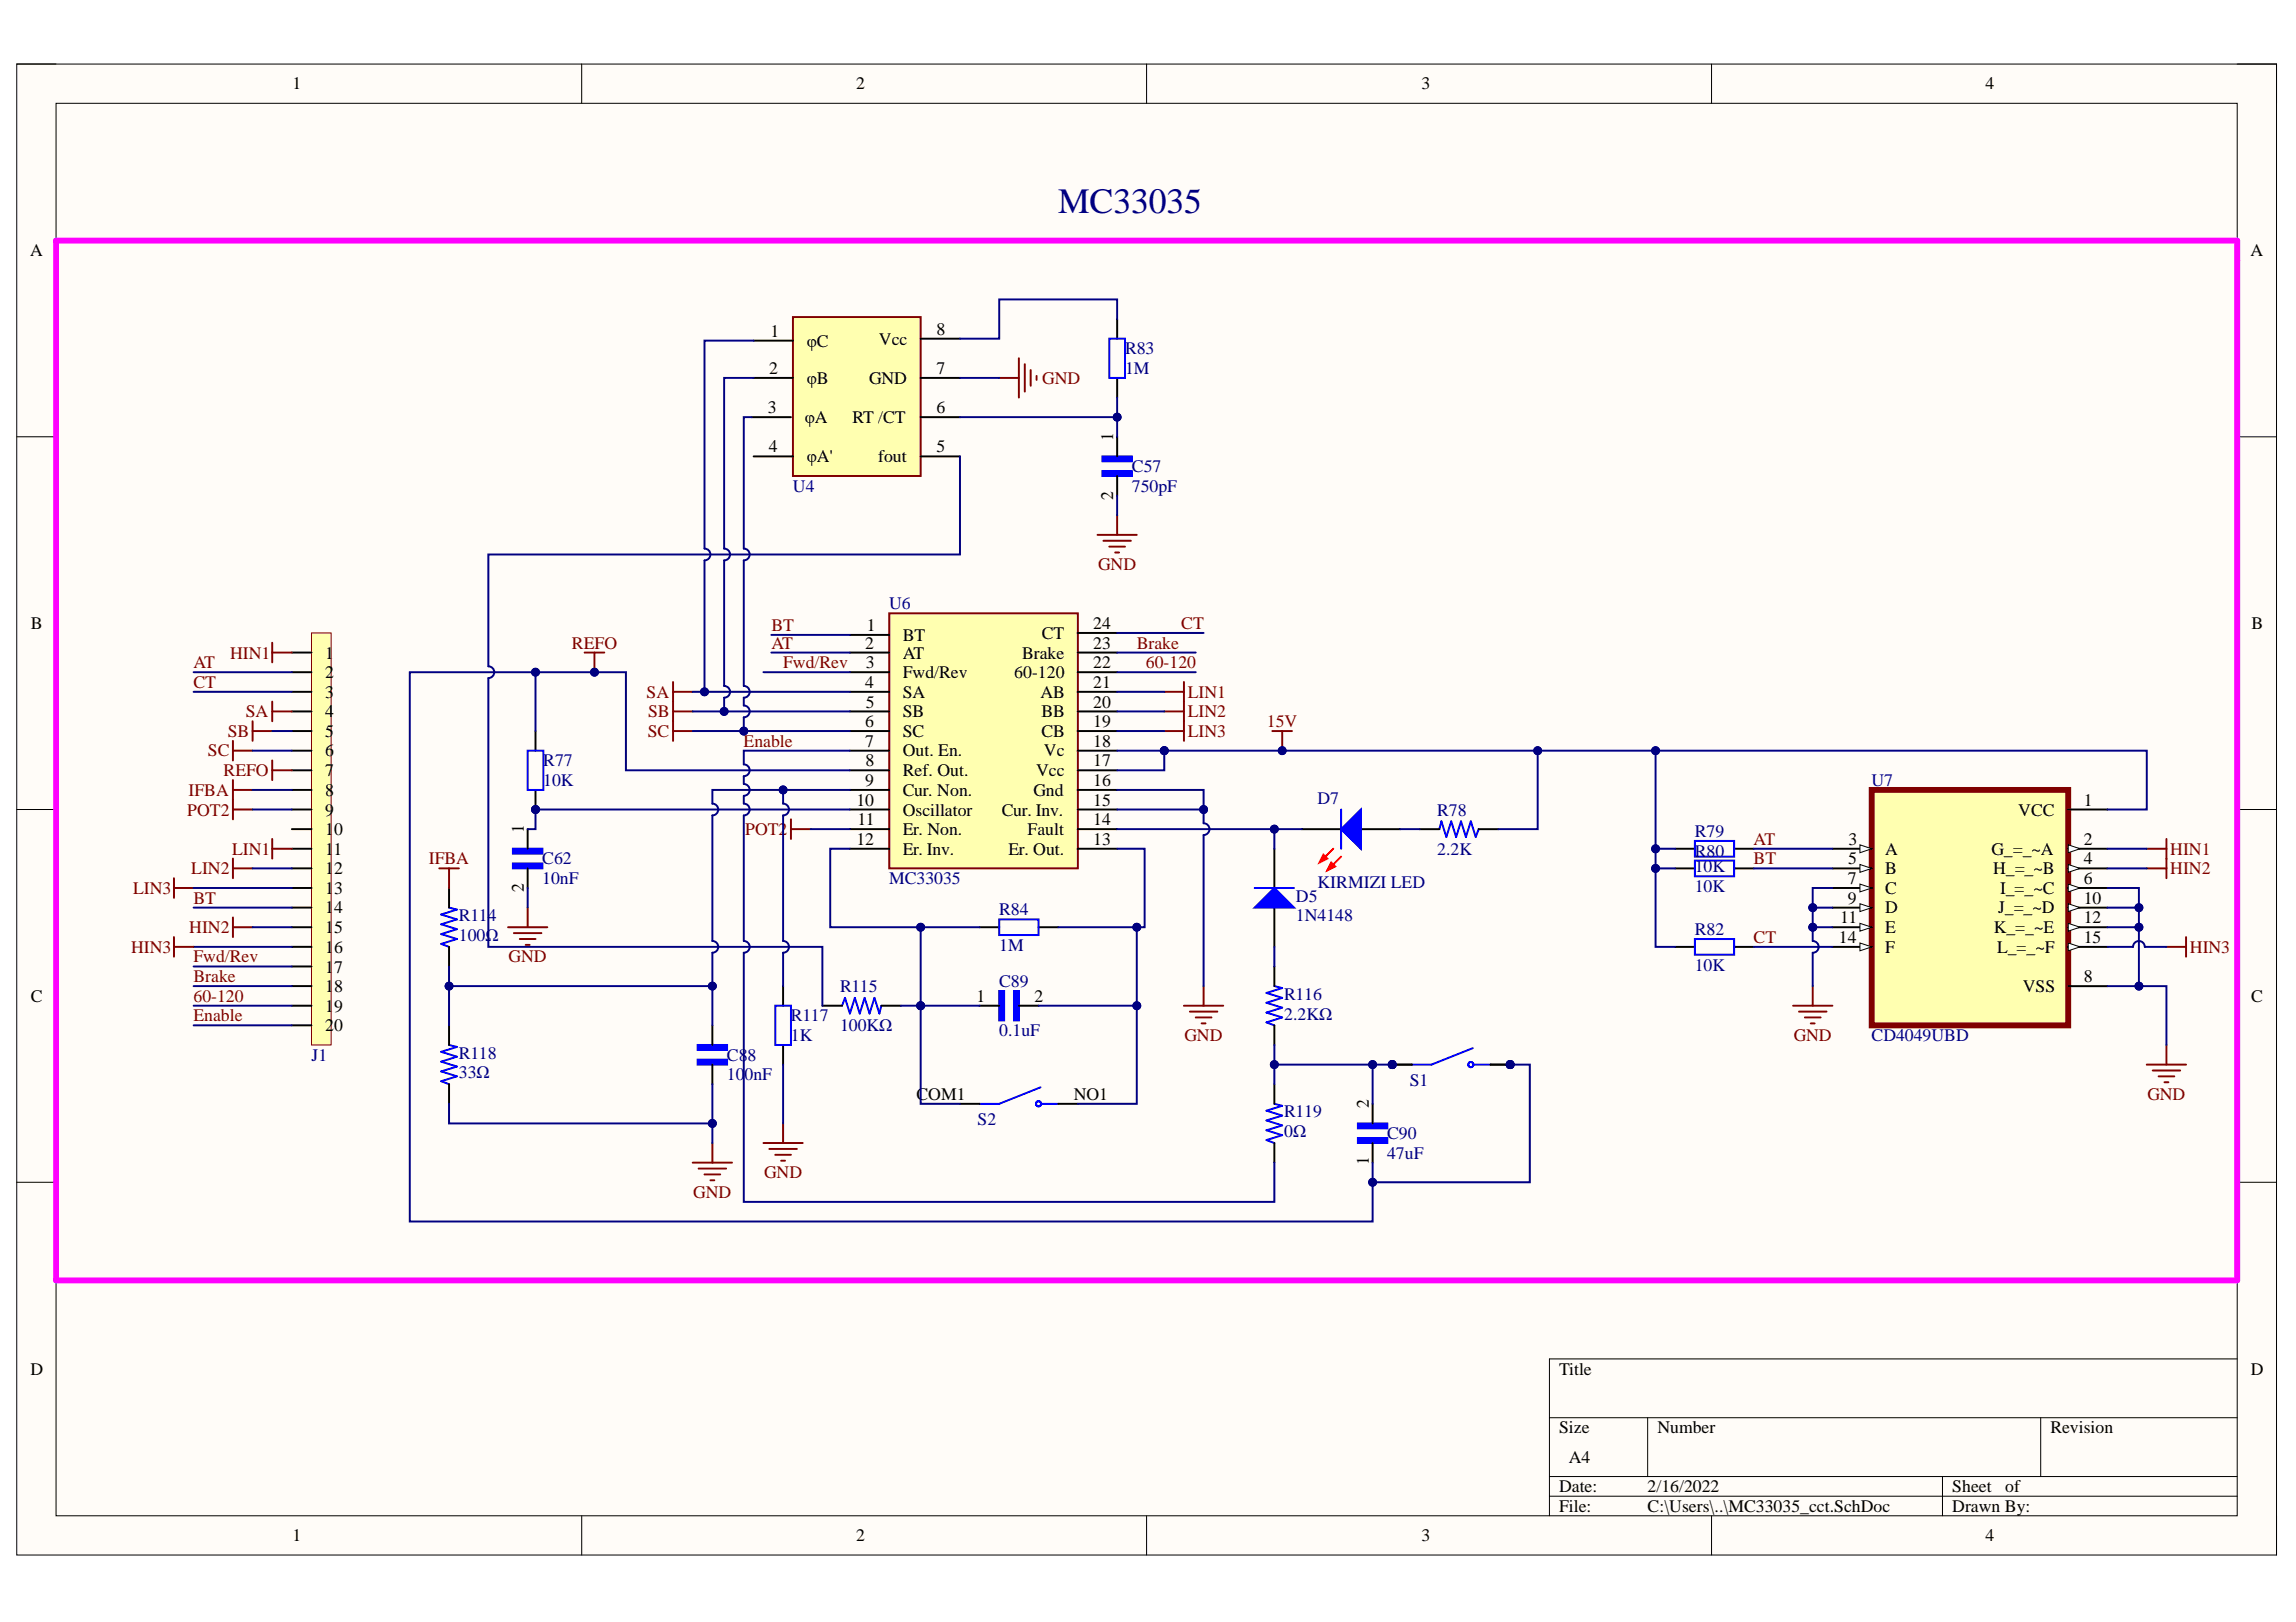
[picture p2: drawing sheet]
<svg xmlns="http://www.w3.org/2000/svg" width="297mm" height="210mm" viewBox="0 0 297 210" stroke-linecap="round" stroke-linejoin="round" font-family="sans-serif">
<defs><g id="words">
<text font-size="4.6" fill="#000080" x="136.9" y="27.6">MC33035</text>
<g font-size="2.3">
<text x="37.8" y="11.6">1</text>
<text x="110.7" y="11.6">2</text>
<text x="183.9" y="11.6">3</text>
<text x="256.9" y="11.6">4</text>
<text x="3.9" y="33.2">A</text>
<text x="291.1" y="33.2">A</text>
<text x="99.7" y="43.6">1</text>
<text x="104.4" y="44.9">φC</text>
<text x="113.7" y="44.6">Vcc</text>
<text x="121.1" y="43.3">8</text>
<text x="99.3" y="53.5">3</text>
<text x="99.5" y="48.4">2</text>
<text x="104.4" y="49.7">φB</text>
<text x="112.4" y="49.7">GND</text>
<text x="121.1" y="53.5">6</text>
<text x="121.1" y="48.4">7</text>
<text x="99.5" y="58.5">4</text>
<text x="104.1" y="54.7">φA</text>
<text x="104.4" y="59.8">φA'</text>
<text x="110.3" y="54.7">RT /CT</text>
<text x="113.6" y="59.8">fout</text>
<text x="121.1" y="58.5">5</text>
<text x="144" y="57" transform="rotate(-90 144 57)">1</text>
<text x="144" y="64.7" transform="rotate(-90 144 64.7)">2</text>
<text x="4" y="81.4">B</text>
<text x="111.9" y="84">2</text>
<text x="112.1" y="81.6">1</text>
<text x="116.8" y="82.9">BT</text>
<text x="134.8" y="82.7">CT</text>
<text x="141.4" y="84">23</text>
<text x="141.4" y="81.4">24</text>
<text x="291.3" y="81.4">B</text>
<text x="42.1" y="85.2">1</text>
<text x="42.1" y="87.8">2</text>
<text x="111.9" y="89">4</text>
<text x="112" y="86.5">3</text>
<text x="116.8" y="85.2">AT</text>
<text x="116.8" y="87.8">Fwd/Rev</text>
<text x="131.2" y="87.8">60-120</text>
<text x="132.2" y="85.2">Brake</text>
<text x="141.4" y="89">21</text>
<text x="141.4" y="86.5">22</text>
<text x="42.1" y="90.3">3</text>
<text x="42.1" y="92.8">4</text>
<text x="42.1" y="95.4">5</text>
<text x="111.9" y="94.1">6</text>
<text x="112" y="91.6">5</text>
<text x="116.8" y="90.3">SA</text>
<text x="116.8" y="92.8">SB</text>
<text x="116.8" y="95.4">SC</text>
<text x="134.6" y="90.3">AB</text>
<text x="134.7" y="95.4">CB</text>
<text x="134.7" y="92.8">BB</text>
<text x="141.4" y="94.1">19</text>
<text x="141.4" y="91.6">20</text>
<text x="42.1" y="97.9">6</text>
<text x="42.1" y="100.4">7</text>
<text x="111.9" y="96.6">7</text>
<text x="111.9" y="101.7">9</text>
<text x="112" y="99.2">8</text>
<text x="116.8" y="97.9">Out. En.</text>
<text x="116.8" y="100.4">Ref. Out.</text>
<text x="134" y="100.4">Vcc</text>
<text x="135.1" y="97.9">Vc</text>
<text x="141.4" y="101.7">16</text>
<text x="141.4" y="99.2">17</text>
<text x="141.4" y="96.6">18</text>
<text x="42.1" y="103">8</text>
<text x="42.1" y="105.5">9</text>
<text x="67.8" y="107.8" transform="rotate(-90 67.8 107.8)">1</text>
<text x="110.8" y="104.3">10</text>
<text x="111" y="106.8">11</text>
<text x="116.8" y="103">Cur. Non.</text>
<text x="116.8" y="105.5">Oscillator</text>
<text x="129.6" y="105.5">Cur. Inv.</text>
<text x="133.7" y="103">Gnd</text>
<text x="141.4" y="106.8">14</text>
<text x="141.4" y="104.3">15</text>
<text x="261.1" y="105.5">VCC</text>
<text x="269.6" y="104.3">1</text>
<text x="42.1" y="108.1">10</text>
<text x="42.1" y="110.6">1</text>
<text x="42.1" y="113.1">12</text>
<text x="43.1" y="110.6">1</text>
<text x="110.8" y="109.3">12</text>
<text x="116.8" y="108.1">Er. Non.</text>
<text x="116.8" y="110.6">Er. Inv.</text>
<text x="130.5" y="110.6">Er. Out.</text>
<text x="132.9" y="108.1">Fault</text>
<text x="141.4" y="109.3">13</text>
<text x="239.1" y="111.9">5</text>
<text x="239.1" y="109.3">3</text>
<text x="243.9" y="110.6">A</text>
<text x="243.9" y="113.1">B</text>
<text x="257.6" y="110.6">G_=_~A</text>
<text x="257.9" y="113.1">H_=_~B</text>
<text x="269.6" y="109.3">2</text>
<text x="269.6" y="111.9">4</text>
<text x="42.1" y="115.7">13</text>
<text x="42.1" y="118.2">14</text>
<text x="67.8" y="115.5" transform="rotate(-90 67.8 115.5)">2</text>
<text x="238.1" y="119.5">11</text>
<text x="239" y="114.4">7</text>
<text x="239" y="116.9">9</text>
<text x="243.9" y="115.7">C</text>
<text x="243.9" y="118.2">D</text>
<text x="258.5" y="118.2">J_=_~D</text>
<text x="258.7" y="115.7">I_=_~C</text>
<text x="269.6" y="114.4">6</text>
<text x="269.6" y="116.9">10</text>
<text x="269.6" y="119.5">12</text>
<text x="42.1" y="120.7">15</text>
<text x="42.1" y="123.3">16</text>
<text x="42.1" y="125.9">17</text>
<text x="237.9" y="122">14</text>
<text x="243.9" y="120.7">E</text>
<text x="243.9" y="123.3">F</text>
<text x="257.9" y="120.7">K_=_~E</text>
<text x="258.4" y="123.3">L_=_~F</text>
<text x="269.6" y="122">15</text>
<text x="4" y="129.7">C</text>
<text x="42.1" y="128.4">18</text>
<text x="42.1" y="130.9">19</text>
<text x="126.3" y="129.7">1</text>
<text x="133.8" y="129.7">2</text>
<text x="261.7" y="128.4">VSS</text>
<text x="269.6" y="127.1">8</text>
<text x="291.2" y="129.7">C</text>
<text x="42.1" y="133.5">20</text>
<text x="118.6" y="142.3">COM1</text>
<text x="138.9" y="142.3">NO1</text>
<text x="177.1" y="143.3" transform="rotate(-90 177.1 143.3)">2</text>
<text x="177.1" y="150.8" transform="rotate(-90 177.1 150.8)">1</text>
<text x="3.9" y="177.9">D</text>
<text x="201.7" y="177.9">Title</text>
<text x="291.2" y="177.9">D</text>
<text x="201.7" y="185.5">Size</text>
<text x="214.4" y="185.5">Number</text>
<text x="265.3" y="185.5">Revision</text>
<text x="203" y="189.3">A4</text>
<text x="201.7" y="193.1">Date:</text>
<text x="201.7" y="195.7">File:</text>
<text x="213.2" y="193.1">2/16/2022</text>
<text x="213.2" y="195.7">C:\Users\..\MC33035_cct.SchDoc</text>
<text x="252.6" y="193.1">Sheet</text>
<text x="252.6" y="195.7">Drawn By:</text>
<text x="259.4" y="193.1">of</text>
<text x="37.8" y="199.5">1</text>
<text x="110.7" y="199.5">2</text>
<text x="183.9" y="199.5">3</text>
<text x="256.9" y="199.5">4</text>
</g>
<g font-size="2.3" fill="#000080">
<text x="145.5" y="45.9">R83</text>
<text x="145.5" y="48.4">1M</text>
<text x="102.6" y="63.6">U4</text>
<text x="146.4" y="61.1">C57</text>
<text x="146.4" y="63.6">750pF</text>
<text x="115" y="78.8">U6</text>
<text x="70.3" y="101.7">10K</text>
<text x="70.3" y="99.2">R77</text>
<text x="242.1" y="101.7">U7</text>
<text x="170.5" y="104">D7</text>
<text x="185.9" y="105.5">R78</text>
<text x="70.2" y="111.9">C62</text>
<text x="185.9" y="110.6">2.2K</text>
<text x="219.3" y="112.9">10K</text>
<text x="219.3" y="108.3">R79</text>
<text x="219.3" y="110.9">R80</text>
<text x="59.4" y="119.2">R114</text>
<text x="70.2" y="114.4">10nF</text>
<text x="115" y="114.4">MC33035</text>
<text x="129.3" y="118.5">R84</text>
<text x="167.7" y="119.2">1N4148</text>
<text x="167.7" y="116.7">D5</text>
<text x="170.5" y="114.9">KIRMIZI LED</text>
<text x="219.3" y="115.4">10K</text>
<text x="59.4" y="121.8">100Ω</text>
<text x="129.3" y="123">1M</text>
<text x="219.3" y="125.6">10K</text>
<text x="219.3" y="121">R82</text>
<text x="108.7" y="128.4">R115</text>
<text x="129.3" y="127.8">C89</text>
<text x="166.1" y="129.4">R116</text>
<text x="166.1" y="131.9">2.2KΩ</text>
<text x="40.3" y="137.3">J1</text>
<text x="59.4" y="137">R118</text>
<text x="94" y="137.3">C88</text>
<text x="102.3" y="134.7">1K</text>
<text x="102.3" y="132.2">R117</text>
<text x="108.7" y="133.5">100KΩ</text>
<text x="129.3" y="134.1">0.1uF</text>
<text x="242.1" y="134.7">CD4049UBD</text>
<text x="59.4" y="139.5">33Ω</text>
<text x="94" y="139.8">100nF</text>
<text x="182.4" y="140.5">S1</text>
<text x="126.5" y="145.6">S2</text>
<text x="166.1" y="144.6">R119</text>
<text x="166.1" y="147.2">0Ω</text>
<text x="179.5" y="147.4">C90</text>
<text x="179.5" y="150">47uF</text>
</g>
<g font-size="2.3" fill="#800000">
<text x="134.8" y="49.7">GND</text>
<text x="142.1" y="73.8">GND</text>
<text x="74" y="84">REFO</text>
<text x="99.8" y="81.6">BT</text>
<text x="99.8" y="84">AT</text>
<text x="147.1" y="84">Brake</text>
<text x="152.8" y="81.4">CT</text>
<text x="25" y="86.5">AT</text>
<text x="25" y="89">CT</text>
<text x="29.8" y="85.2">HIN1</text>
<text x="101.3" y="86.5">Fwd/Rev</text>
<text x="148.3" y="86.5">60-120</text>
<text x="29.5" y="95.4">SB</text>
<text x="31.8" y="92.8">SA</text>
<text x="83.6" y="90.3">SA</text>
<text x="83.8" y="95.4">SC</text>
<text x="83.9" y="92.8">SB</text>
<text x="153.7" y="90.3">LIN1</text>
<text x="153.7" y="92.8">LIN2</text>
<text x="153.7" y="95.4">LIN3</text>
<text x="163.9" y="94.1">15V</text>
<text x="26.9" y="97.9">SC</text>
<text x="28.9" y="100.4">REFO</text>
<text x="96.2" y="96.6">Enable</text>
<text x="24.2" y="105.5">POT2</text>
<text x="24.4" y="103">IFBA</text>
<text x="24.7" y="113.1">LIN2</text>
<text x="30" y="110.6">LIN1</text>
<text x="55.5" y="111.9">IFBA</text>
<text x="96.4" y="108.1">POT2</text>
<text x="226.9" y="111.9">BT</text>
<text x="226.9" y="109.3">AT</text>
<text x="280.8" y="110.6">HIN1</text>
<text x="280.8" y="113.1">HIN2</text>
<text x="17.2" y="115.7">LIN3</text>
<text x="25" y="116.9">BT</text>
<text x="17" y="123.3">HIN3</text>
<text x="24.5" y="120.7">HIN2</text>
<text x="25" y="124.5">Fwd/Rev</text>
<text x="65.8" y="124.5">GND</text>
<text x="226.9" y="122">CT</text>
<text x="283.3" y="123.3">HIN3</text>
<text x="25" y="127.1">Brake</text>
<text x="25" y="129.7">60-120</text>
<text x="25" y="132.2">Enable</text>
<text x="153.2" y="134.7">GND</text>
<text x="232.1" y="134.7">GND</text>
<text x="277.8" y="142.3">GND</text>
<text x="89.7" y="155">GND</text>
<text x="98.9" y="152.5">GND</text>
</g>
</g></defs>
<path d="M2.2 8.3h292.3v192.9h-292.3z" fill-rule="evenodd" fill="#fffcf8"/>
<path d="M2.2 8.3h292.3v192.9h-292.3z" fill="none" stroke="#000" stroke-width=".13"/>
<path d="M7.3 13.4h282.1v182.8h-282.1z" fill-rule="evenodd" fill="#fffcf8"/>
<g fill="none" stroke="#000" stroke-width=".13">
<path d="M2.2 8.3h5.1M7.3 13.4h282.1v182.8h-282.1zM75.3 8.3v5.1M148.3 8.3v5.1M221.4 8.3v5.1M289.4 8.3h5.1v5.1M2.2 56.5h5.1M289.4 56.5h5.1M2.2 104.8h5.1M289.4 104.8h5.1M2.2 153h5.1M289.4 153h5.1"/>
<path d="M289.4 175.9h-88.9v20.3M75.3 196.2v5M148.3 196.2v5M200.5 183.5h88.9M200.5 191.1h88.9M200.5 193.6h88.9M213.2 183.5v7.6M221.4 196.2v5M251.3 191.1v5.1M264 183.5v7.6M294.5 196.2v5"/>
</g>
<circle cx="69.3" cy="104.8" r=".51" fill="#000080"/>
<circle cx="69.3" cy="104.8" r=".51" fill="none" stroke="#000080" stroke-width=".13"/>
<path d="M69.3 94.6v2.5M69.3 102.2v2.6" fill="none" stroke="#000" stroke-width=".25"/>
<circle cx="69.3" cy="104.8" r=".51" fill="#000080"/>
<circle cx="69.3" cy="104.8" r=".51" fill="none" stroke="#000080" stroke-width=".13"/>
<path d="M68.3 97.1h2v5.1h-2z" fill="none" stroke="#00f" stroke-width=".25"/>
<path d="M115 79.4h24.4v33h-24.4z" fill-rule="evenodd" fill="#ffffb0"/>
<path d="M115 79.4h24.4v33h-24.4zM153.2 130.1h5.1M153.9 130.9h3.6M154.7 131.7h2M155.5 132.4h.5M155.7 127.6v2.5" fill="none" stroke="#800000" stroke-width=".25"/>
<g fill="none" stroke="#000" stroke-width=".25">
<path d="M110 82.2h5M110 84.4h5M110 87h5M110 89.5h5M110 92.1h5M110 94.6h5M110 97.1h5M110 99.7h5M139.4 84.4h5.1M139.4 87h5.1M139.4 89.5h5.1M139.4 92.1h5.1"/>
<path d="M139.4 94.6h5.1M139.4 97.1h5.1M139.4 99.7h5.1M139.4 81.9h5.1M110 102.2h5M110 104.8h5M110 107.3h5M110 109.8h5M139.4 102.2h5.1M139.4 104.8h5.1M139.4 107.3h5.1M139.4 109.8h5.1"/>
</g>
<path d="M242.1 102.2h25.5v30.5h-25.5z" fill-rule="evenodd" fill="#ffffb0"/>
<path d="M242.1 102.2h25.5v30.5h-25.5z" fill="none" stroke="#800000" stroke-width=".76"/>
<path d="M237.1 109.8h5" fill="none" stroke="#000" stroke-width=".25"/>
<path d="M240.6 109.3l1.5 .5-1.5 .6z" fill="#f8fcff"/>
<path d="M240.6 109.3l1.5 .5-1.5 .6z" fill="none" stroke="#000" stroke-width=".13"/>
<path d="M237.1 112.4h5" fill="none" stroke="#000" stroke-width=".25"/>
<path d="M240.6 111.9l1.5 .5-1.5 .5z" fill="#f8fcff"/>
<path d="M240.6 111.9l1.5 .5-1.5 .5z" fill="none" stroke="#000" stroke-width=".13"/>
<path d="M237.1 114.9h5" fill="none" stroke="#000" stroke-width=".25"/>
<path d="M240.6 114.4l1.5 .5-1.5 .5z" fill="#f8fcff"/>
<path d="M240.6 114.4l1.5 .5-1.5 .5z" fill="none" stroke="#000" stroke-width=".13"/>
<path d="M237.1 117.5h5" fill="none" stroke="#000" stroke-width=".25"/>
<path d="M240.6 117l1.5 .5-1.5 .5z" fill="#f8fcff"/>
<path d="M240.6 117l1.5 .5-1.5 .5z" fill="none" stroke="#000" stroke-width=".13"/>
<path d="M237.1 120h5" fill="none" stroke="#000" stroke-width=".25"/>
<path d="M240.6 119.5l1.5 .5-1.5 .5z" fill="#f8fcff"/>
<path d="M240.6 119.5l1.5 .5-1.5 .5z" fill="none" stroke="#000" stroke-width=".13"/>
<path d="M237.1 122.5h5" fill="none" stroke="#000" stroke-width=".25"/>
<path d="M240.6 122l1.5 .5-1.5 .5z" fill="#f8fcff"/>
<path d="M240.6 122l1.5 .5-1.5 .5z" fill="none" stroke="#000" stroke-width=".13"/>
<path d="M267.6 104.8h5M267.6 109.8h5" fill="none" stroke="#000" stroke-width=".25"/>
<path d="M267.6 109.3l1.5 .5-1.5 .6z" fill="#f8fcff"/>
<path d="M267.6 109.3l1.5 .5-1.5 .6z" fill="none" stroke="#000" stroke-width=".13"/>
<path d="M267.6 112.4h5" fill="none" stroke="#000" stroke-width=".25"/>
<path d="M267.6 111.9l1.5 .5-1.5 .5z" fill="#f8fcff"/>
<path d="M267.6 111.9l1.5 .5-1.5 .5z" fill="none" stroke="#000" stroke-width=".13"/>
<path d="M267.6 114.9h5" fill="none" stroke="#000" stroke-width=".25"/>
<path d="M267.6 114.4l1.5 .5-1.5 .5z" fill="#f8fcff"/>
<path d="M267.6 114.4l1.5 .5-1.5 .5z" fill="none" stroke="#000" stroke-width=".13"/>
<path d="M267.6 117.5h5" fill="none" stroke="#000" stroke-width=".25"/>
<path d="M267.6 117l1.5 .5-1.5 .5z" fill="#f8fcff"/>
<path d="M267.6 117l1.5 .5-1.5 .5z" fill="none" stroke="#000" stroke-width=".13"/>
<path d="M267.6 120h5" fill="none" stroke="#000" stroke-width=".25"/>
<path d="M267.6 119.5l1.5 .5-1.5 .5z" fill="#f8fcff"/>
<path d="M267.6 119.5l1.5 .5-1.5 .5z" fill="none" stroke="#000" stroke-width=".13"/>
<path d="M267.6 122.5h5" fill="none" stroke="#000" stroke-width=".25"/>
<path d="M267.6 122l1.5 .5-1.5 .5z" fill="#f8fcff"/>
<path d="M267.6 122l1.5 .5-1.5 .5z" fill="none" stroke="#000" stroke-width=".13"/>
<path d="M168.4 107.3h5.1M176.1 107.3h5M267.6 127.6h5" fill="none" stroke="#000" stroke-width=".25"/>
<path d="M173.5 107.3l2.6-2.5v5z" fill="#00f"/>
<path d="M173.5 107.3l2.6-2.5v5z" fill="none" stroke="#00f" stroke-width=".25"/>
<path d="M172.5 109.8l-1.8 1.8M173.5 110.9l-1.8 1.7" fill="none" stroke="#f00" stroke-width=".25"/>
<path d="M171.2 110.6l.5 .5-1 .5z" fill="#f00"/>
<path d="M171.2 110.6l.5 .5-1 .5z" fill="none" stroke="#f00" stroke-width=".25"/>
<path d="M172.2 111.6l.5 .5-1 .5z" fill="#f00"/>
<path d="M172.2 111.6l.5 .5-1 .5z" fill="none" stroke="#f00" stroke-width=".25"/>
<path d="M173.5 104.8v5M186.2 107.3l.3-1 .6 2 .6-2 .7 2 .6-2 .7 2 .6-2 .6 2 .4-1" fill="none" stroke="#00f" stroke-width=".25"/>
<path d="M183.7 107.3h2.5M191.3 107.3h2.5" fill="none" stroke="#000" stroke-width=".25"/>
<path d="M90.3 137.1h3.8v.7h-3.8z" fill-rule="evenodd" fill="#00f"/>
<path d="M90.3 137.1h3.8v.7h-3.8z" fill="none" stroke="#00f" stroke-width=".25"/>
<path d="M90.3 135.2h3.8v.7h-3.8z" fill-rule="evenodd" fill="#00f"/>
<path d="M219.3 108.8h5.1v2.1h-5.1zM219.3 111.4h5.1v2h-5.1zM90.3 135.2h3.8v.7h-3.8zM219.3 121.5h5.1v2.1h-5.1z" fill="none" stroke="#00f" stroke-width=".25"/>
<path d="M216.7 109.8h2.6M216.7 112.4h2.6M224.4 109.8h2.5M224.4 112.4h2.5M92.2 132.7v2.5M92.2 137.8v2.5M216.7 122.5h2.6M224.4 122.5h2.5" fill="none" stroke="#000" stroke-width=".25"/>
<g fill="none" stroke="#800000" stroke-width=".25">
<path d="M164.6 94.6h2.5M165.9 94.6v2.5M232 130.1h5.1M232.7 130.9h3.6M233.5 131.7h2M234.3 132.4h.5M234.5 127.6v2.5M277.7 137.8h5.1M278.5 138.5h3.6M279.3 139.3h2M280.3 135.2v2.6M89.6 150.5h5.1"/>
<path d="M90.4 151.2h3.5M91.1 152h2.1M91.9 152.7h.5M92.2 147.9v2.6M280 140.1h.5"/>
</g>
<circle cx="165.9" cy="97.1" r=".51" fill="#000080"/>
<circle cx="165.9" cy="97.1" r=".51" fill="none" stroke="#000080" stroke-width=".13"/>
<path d="M7.3 31.1h282.1v134.6h-282.1z" fill="none" stroke="#f0f" stroke-width=".76"/>
<g fill="none" stroke="#800000" stroke-width=".25">
<path d="M75.6 84.4h2.6M76.9 84.4v2.6M87.1 89.5h2.5M87.1 92.1h2.5M87.1 94.6h2.5M87.1 88.3v7.6M150.6 89.5h2.6M150.6 92.1h2.6M150.6 94.6h2.6M153.2 88.3v7.6M102.3 106v2.6M102.3 107.3h2.6"/>
<path d="M277.7 109.8h2.6M277.7 112.4h2.6M280.3 108.6v5M280.3 122.5h2.5M282.8 121.3v2.5"/>
</g>
<circle cx="76.9" cy="87" r=".51" fill="#000080"/>
<circle cx="76.9" cy="87" r=".51" fill="none" stroke="#000080" stroke-width=".13"/>
<path d="M40.3 81.9h2.5v53.3h-2.5z" fill-rule="evenodd" fill="#ffffb0"/>
<path d="M40.3 81.9h2.5v53.3h-2.5z" fill="none" stroke="#800000" stroke-width=".13"/>
<g fill="none" stroke="#000" stroke-width=".25">
<path d="M37.8 84.4h2.5M37.8 87h2.5M37.8 89.5h2.5M37.8 92.1h2.5M37.8 94.6h2.5M37.8 97.1h2.5M37.8 99.7h2.5M37.8 102.2h2.5M37.8 104.8h2.5M37.8 107.3h2.5M37.8 109.8h2.5M37.8 112.4h2.5"/>
<path d="M37.8 114.9h2.5M37.8 117.5h2.5M37.8 120h2.5M58.1 114.9v2.6M164.9 109.8v5.1M164.9 117.5v5M37.8 122.5h2.5M37.8 125.1h2.5M37.8 127.6h2.5M37.8 130.1h2.5M37.8 132.7h2.5M58.1 122.5v2.6"/>
<path d="M58.1 132.7v2.5M164.9 125.1v2.5M164.9 132.7v2.5M58.1 140.3v2.5"/>
</g>
<g fill="none" stroke="#800000" stroke-width=".25">
<path d="M30.1 95.9v2.5M30.1 97.1h2.6M32.7 93.3v2.6M32.7 94.6h2.5M35.2 83.2v2.5M35.2 84.4h2.6M35.2 90.8v2.5M35.2 98.4v2.6M35.2 92.1h2.6M35.2 99.7h2.6M22.5 113.6v2.6M22.5 114.9h2.5"/>
<path d="M30.1 101v5M30.1 111.1v2.5M30.1 118.7v2.6M30.1 102.2h2.6M30.1 104.8h2.6M30.1 112.4h2.6M30.1 120h2.6M35.2 108.6v2.5M35.2 109.8h2.6M56.8 112.4h2.6M58.1 112.4v2.5"/>
</g>
<path d="M58.1 117.5l1 .2-2 .6 2 .7-2 .6 2 .6-2 .7 2 .6-2 .7 1 .3M58.1 135.2l1 .3-2 .6 2 .6-2 .7 2 .6-2 .7 2 .6-2 .6 1 .4M164.9 127.6l1 .3-2.1 .6 2.1 .6-2.1 .7 2.1 .6-2.1 .6 2.1 .7-2.1 .6 1.1 .4" fill="none" stroke="#00f" stroke-width=".25"/>
<path d="M162.3 117.5l2.6-2.6 2.5 2.6z" fill="#00f"/>
<path d="M162.3 117.5l2.6-2.6 2.5 2.6zM162.3 114.9h5.1M164.9 142.8l1 .3-2.1 .6 2.1 .7-2.1 .6 2.1 .6-2.1 .7 2.1 .6-2.1 .6 1.1 .4" fill="none" stroke="#00f" stroke-width=".25"/>
<path d="M164.9 140.3v2.5M164.9 147.9v2.6" fill="none" stroke="#000" stroke-width=".25"/>
<path d="M66.4 111.7h3.8v.7h-3.8z" fill-rule="evenodd" fill="#00f"/>
<path d="M66.4 111.7h3.8v.7h-3.8z" fill="none" stroke="#00f" stroke-width=".25"/>
<path d="M66.4 109.8h3.8v.7h-3.8z" fill-rule="evenodd" fill="#00f"/>
<path d="M66.4 109.8h3.8v.7h-3.8zM100.3 130.1h2v5.1h-2z" fill="none" stroke="#00f" stroke-width=".25"/>
<path d="M68.3 107.3v2.5M68.3 112.4v2.5M101.3 127.6v2.5M101.3 135.2v2.6" fill="none" stroke="#000" stroke-width=".25"/>
<path d="M65.7 120h5.1M68.3 117.5v2.5M66.5 120.8h3.5M67.2 121.5h2.1M68 122.3h.5M98.8 147.9h5.1M99.5 148.7h3.6M100.3 149.4h2M101.1 150.2h.5M101.3 145.4v2.5" fill="none" stroke="#800000" stroke-width=".25"/>
<path d="M131.2 128.2h.6v3.9h-.6z" fill-rule="evenodd" fill="#00f"/>
<path d="M131.2 128.2h.6v3.9h-.6z" fill="none" stroke="#00f" stroke-width=".25"/>
<path d="M129.3 128.2h.6v3.9h-.6z" fill-rule="evenodd" fill="#00f"/>
<path d="M129.3 128.2h.6v3.9h-.6z" fill="none" stroke="#00f" stroke-width=".25"/>
<path d="M126.7 130.1h2.6M131.8 130.1h2.6" fill="none" stroke="#000" stroke-width=".25"/>
<path d="M102.6 41h16.5v20.6h-16.5z" fill-rule="evenodd" fill="#ffffb0"/>
<path d="M102.6 41h16.5v20.6h-16.5zM129.3 48.9h2.5M131.8 46.4v5M132.6 47.1v3.6M133.3 47.9v2M134.1 48.7v.5M142 69.2h5.1M142.7 70h3.6M143.5 70.7h2M144.3 71.5h.5M144.5 66.7v2.5" fill="none" stroke="#800000" stroke-width=".25"/>
<path d="M97.2 54h5.1M97.5 44.1h5.1M97.5 48.9h5.1M97.5 59.1h5.1M119.1 48.9h5.1M119.1 54h5.1M119.1 59.1h5.1M119.1 43.8h5.1M106.4 130.1h2.5M114 130.1h2.6" fill="none" stroke="#000" stroke-width=".25"/>
<path d="M108.9 130.1l.4-1 .7 2.1 .6-2.1 .6 2.1 .7-2.1 .6 2.1 .6-2.1 .7 2.1 .2-1.1" fill="none" stroke="#00f" stroke-width=".25"/>
<path d="M142.6 59.1h3.8v.6h-3.8z" fill-rule="evenodd" fill="#00f"/>
<path d="M142.6 59.1h3.8v.6h-3.8z" fill="none" stroke="#00f" stroke-width=".25"/>
<path d="M142.6 61h3.8v.6h-3.8z" fill-rule="evenodd" fill="#00f"/>
<path d="M142.6 61h3.8v.6h-3.8z" fill="none" stroke="#00f" stroke-width=".25"/>
<path d="M144.5 56.5v2.6M144.5 61.6v2.5" fill="none" stroke="#000" stroke-width=".25"/>
<path d="M175.7 147.3h3.8v.6h-3.8z" fill-rule="evenodd" fill="#00f"/>
<path d="M175.7 147.3h3.8v.6h-3.8z" fill="none" stroke="#00f" stroke-width=".25"/>
<path d="M175.7 145.4h3.8v.6h-3.8z" fill-rule="evenodd" fill="#00f"/>
<path d="M175.7 145.4h3.8v.6h-3.8z" fill="none" stroke="#00f" stroke-width=".25"/>
<path d="M177.6 142.9v2.5M177.6 147.9v2.6" fill="none" stroke="#000" stroke-width=".25"/>
<circle cx="180.1" cy="137.8" r=".51" fill="#000080"/>
<circle cx="180.1" cy="137.8" r=".51" fill="none" stroke="#000080" stroke-width=".13"/>
<circle cx="180.1" cy="137.8" r=".51" fill="#000080"/>
<circle cx="180.1" cy="137.8" r=".51" fill="none" stroke="#000080" stroke-width=".13"/>
<circle cx="195.4" cy="137.8" r=".51" fill="#000080"/>
<circle cx="195.4" cy="137.8" r=".51" fill="none" stroke="#000080" stroke-width=".13"/>
<circle cx="195.4" cy="137.8" r=".51" fill="#000080"/>
<circle cx="195.4" cy="137.8" r=".51" fill="none" stroke="#000080" stroke-width=".13"/>
<g fill="none" stroke="#00f" stroke-width=".25">
<path d="M190.5 135.6l-5.3 2.2h-2.5M190.7 137.8h2.1"/>
<circle cx="190.3" cy="137.8" r=".33"/>
</g>
<path d="M180.1 137.8h2.6" fill="none" stroke="#000" stroke-width=".25"/>
<circle cx="180.1" cy="137.8" r=".51" fill="#000080"/>
<circle cx="180.1" cy="137.8" r=".51" fill="none" stroke="#000080" stroke-width=".13"/>
<path d="M180.1 137.8h2.6" fill="none" stroke="#000" stroke-width=".25"/>
<circle cx="180.1" cy="137.8" r=".51" fill="#000080"/>
<circle cx="180.1" cy="137.8" r=".51" fill="none" stroke="#000080" stroke-width=".13"/>
<path d="M192.8 137.8h2.6" fill="none" stroke="#000" stroke-width=".25"/>
<circle cx="195.4" cy="137.8" r=".51" fill="#000080"/>
<circle cx="195.4" cy="137.8" r=".51" fill="none" stroke="#000080" stroke-width=".13"/>
<path d="M192.8 137.8h2.6" fill="none" stroke="#000" stroke-width=".25"/>
<circle cx="195.4" cy="137.8" r=".51" fill="#000080"/>
<circle cx="195.4" cy="137.8" r=".51" fill="none" stroke="#000080" stroke-width=".13"/>
<g fill="none" stroke="#00f" stroke-width=".25">
<path d="M143.5 43.8h2v5.1h-2zM129.3 119h5.1v2h-5.1zM134.6 140.7l-5.3 2.1h-2.6M134.7 142.8h2.2"/>
<circle cx="134.4" cy="142.8" r=".33"/>
</g>
<path d="M144.5 41.3v2.5M144.5 48.9v2.5M126.7 120h2.6M134.4 120h2.5M124.2 142.8h2.5M136.9 142.8h2.5" fill="none" stroke="#000" stroke-width=".25"/>
<path d="M276.7 117.5v10.1" fill="none" stroke="#000080" stroke-width=".25"/>
<circle cx="276.7" cy="127.6" r=".51" fill="#000080"/>
<circle cx="276.7" cy="127.6" r=".51" fill="none" stroke="#000080" stroke-width=".13"/>
<circle cx="276.7" cy="120" r=".51" fill="#000080"/>
<circle cx="276.7" cy="120" r=".51" fill="none" stroke="#000080" stroke-width=".13"/>
<circle cx="276.7" cy="117.5" r=".51" fill="#000080"/>
<circle cx="276.7" cy="117.5" r=".51" fill="none" stroke="#000080" stroke-width=".13"/>
<g fill="none" stroke="#000080" stroke-width=".25">
<path d="M25 89.5h12.8M25 87h12.8M32.7 97.1h5.1M35.2 94.6h2.6M69.3 87h-16.3v71.1h124.6v-5.1M25 117.5h12.8M25 114.9h12.8M32.7 120h5.1M32.7 112.4h5.1M32.7 104.8h5.1M32.7 102.2h5.1M25 132.7h12.8"/>
<path d="M25 130.1h12.8M25 127.6h12.8M25 125.1h12.8M25 122.5h12.8"/>
</g>
<circle cx="69.3" cy="87" r=".51" fill="#000080"/>
<circle cx="69.3" cy="87" r=".51" fill="none" stroke="#000080" stroke-width=".13"/>
<circle cx="177.6" cy="153" r=".51" fill="#000080"/>
<circle cx="177.6" cy="153" r=".51" fill="none" stroke="#000080" stroke-width=".13"/>
<path d="M58.1 142.8v2.6h34.1" fill="none" stroke="#000080" stroke-width=".25"/>
<circle cx="92.2" cy="145.4" r=".51" fill="#000080"/>
<circle cx="92.2" cy="145.4" r=".51" fill="none" stroke="#000080" stroke-width=".13"/>
<path d="M58.1 125.1v2.5h34.1" fill="none" stroke="#000080" stroke-width=".25"/>
<circle cx="58.1" cy="127.6" r=".51" fill="#000080"/>
<circle cx="58.1" cy="127.6" r=".51" fill="none" stroke="#000080" stroke-width=".13"/>
<circle cx="92.2" cy="127.6" r=".51" fill="#000080"/>
<circle cx="92.2" cy="127.6" r=".51" fill="none" stroke="#000080" stroke-width=".13"/>
<path d="M124.2 59.1v12.7h-61v14.4a.76 .76 0 0 1 .7 .8 .76 .76 0 0 1-.7 .7v34.8h43.2v7.6M110 104.8h-40.7v2.5h-1" fill="none" stroke="#000080" stroke-width=".25"/>
<circle cx="69.3" cy="104.8" r=".51" fill="#000080"/>
<circle cx="69.3" cy="104.8" r=".51" fill="none" stroke="#000080" stroke-width=".13"/>
<path d="M69.3 94.6v-7.6h11.7v12.7h29" fill="none" stroke="#000080" stroke-width=".25"/>
<circle cx="69.3" cy="87" r=".51" fill="#000080"/>
<circle cx="69.3" cy="87" r=".51" fill="none" stroke="#000080" stroke-width=".13"/>
<circle cx="76.9" cy="87" r=".51" fill="#000080"/>
<circle cx="76.9" cy="87" r=".51" fill="none" stroke="#000080" stroke-width=".13"/>
<path d="M89.6 94.6h20.4" fill="none" stroke="#000080" stroke-width=".25"/>
<circle cx="96.2" cy="94.6" r=".51" fill="#000080"/>
<circle cx="96.2" cy="94.6" r=".51" fill="none" stroke="#000080" stroke-width=".13"/>
<path d="M89.6 92.1h20.4" fill="none" stroke="#000080" stroke-width=".25"/>
<circle cx="93.7" cy="92.1" r=".51" fill="#000080"/>
<circle cx="93.7" cy="92.1" r=".51" fill="none" stroke="#000080" stroke-width=".13"/>
<path d="M89.6 89.5h20.4" fill="none" stroke="#000080" stroke-width=".25"/>
<circle cx="91.1" cy="89.5" r=".51" fill="#000080"/>
<circle cx="91.1" cy="89.5" r=".51" fill="none" stroke="#000080" stroke-width=".13"/>
<path d="M97.5 44.1h-6.4v26.9a.76 .76 0 0 1 .8 .8 .76 .76 0 0 1-.8 .7v17" fill="none" stroke="#000080" stroke-width=".25"/>
<circle cx="91.1" cy="89.5" r=".51" fill="#000080"/>
<circle cx="91.1" cy="89.5" r=".51" fill="none" stroke="#000080" stroke-width=".13"/>
<path d="M110 102.2h-17.8v1.8a.76 .76 0 0 1 .7 .8 .76 .76 0 0 1-.7 .7v16.3a.76 .76 0 0 1 .7 .7 .76 .76 0 0 1-.7 .8v9.4" fill="none" stroke="#000080" stroke-width=".25"/>
<circle cx="101.3" cy="102.2" r=".51" fill="#000080"/>
<circle cx="101.3" cy="102.2" r=".51" fill="none" stroke="#000080" stroke-width=".13"/>
<circle cx="92.2" cy="127.6" r=".51" fill="#000080"/>
<circle cx="92.2" cy="127.6" r=".51" fill="none" stroke="#000080" stroke-width=".13"/>
<path d="M97.5 48.9h-3.8v22.1a.76 .76 0 0 1 .7 .8 .76 .76 0 0 1-.7 .7v16.3a.76 .76 0 0 1 .7 .7 .76 .76 0 0 1-.7 .8v1.8" fill="none" stroke="#000080" stroke-width=".25"/>
<circle cx="93.7" cy="92.1" r=".51" fill="#000080"/>
<circle cx="93.7" cy="92.1" r=".51" fill="none" stroke="#000080" stroke-width=".13"/>
<path d="M97.2 54h-1v17a.76 .76 0 0 1 .8 .8 .76 .76 0 0 1-.8 .7v16.3a.76 .76 0 0 1 .8 .7 .76 .76 0 0 1-.8 .8v1a.76 .76 0 0 1 .8 .8 .76 .76 0 0 1-.8 .7v1.8M110 97.1h-13.8v1.8a.76 .76 0 0 1 .8 .8 .76 .76 0 0 1-.8 .7v1.1a.76 .76 0 0 1 .8 .7 .76 .76 0 0 1-.8 .8v1a.76 .76 0 0 1 .8 .8 .76 .76 0 0 1-.8 .7v16.3a.76 .76 0 0 1 .8 .7 .76 .76 0 0 1-.8 .8v32.2h68.7v-5" fill="none" stroke="#000080" stroke-width=".25"/>
<circle cx="96.2" cy="94.6" r=".51" fill="#000080"/>
<circle cx="96.2" cy="94.6" r=".51" fill="none" stroke="#000080" stroke-width=".13"/>
<path d="M98.8 87h11.2M99.8 84.4h10.2M99.8 82.2h10.2M104.9 107.3h5.1M110 109.8h-2.6v10.2h19.3" fill="none" stroke="#000080" stroke-width=".25"/>
<circle cx="119.1" cy="120" r=".51" fill="#000080"/>
<circle cx="119.1" cy="120" r=".51" fill="none" stroke="#000080" stroke-width=".13"/>
<path d="M116.6 130.1h2.5" fill="none" stroke="#000080" stroke-width=".25"/>
<circle cx="119.1" cy="130.1" r=".51" fill="#000080"/>
<circle cx="119.1" cy="130.1" r=".51" fill="none" stroke="#000080" stroke-width=".13"/>
<path d="M119.1 120v22.8h5.1" fill="none" stroke="#000080" stroke-width=".25"/>
<circle cx="119.1" cy="130.1" r=".51" fill="#000080"/>
<circle cx="119.1" cy="130.1" r=".51" fill="none" stroke="#000080" stroke-width=".13"/>
<circle cx="119.1" cy="120" r=".51" fill="#000080"/>
<circle cx="119.1" cy="120" r=".51" fill="none" stroke="#000080" stroke-width=".13"/>
<path d="M119.1 130.1h7.6" fill="none" stroke="#000080" stroke-width=".25"/>
<circle cx="119.1" cy="130.1" r=".51" fill="#000080"/>
<circle cx="119.1" cy="130.1" r=".51" fill="none" stroke="#000080" stroke-width=".13"/>
<path d="M124.2 54h20.3v2.5" fill="none" stroke="#000080" stroke-width=".25"/>
<circle cx="144.5" cy="54" r=".51" fill="#000080"/>
<circle cx="144.5" cy="54" r=".51" fill="none" stroke="#000080" stroke-width=".13"/>
<path d="M124.2 48.9h5.1M144.5 41.3v-2.6h-15.2v5.1h-5.1M134.4 130.1h12.7" fill="none" stroke="#000080" stroke-width=".25"/>
<circle cx="147.1" cy="130.1" r=".51" fill="#000080"/>
<circle cx="147.1" cy="130.1" r=".51" fill="none" stroke="#000080" stroke-width=".13"/>
<path d="M144.5 109.8h3.6v10.2h-11.2" fill="none" stroke="#000080" stroke-width=".25"/>
<circle cx="147.1" cy="120" r=".51" fill="#000080"/>
<circle cx="147.1" cy="120" r=".51" fill="none" stroke="#000080" stroke-width=".13"/>
<path d="M147.1 120v22.8h-7.7" fill="none" stroke="#000080" stroke-width=".25"/>
<circle cx="147.1" cy="120" r=".51" fill="#000080"/>
<circle cx="147.1" cy="120" r=".51" fill="none" stroke="#000080" stroke-width=".13"/>
<circle cx="147.1" cy="130.1" r=".51" fill="#000080"/>
<circle cx="147.1" cy="130.1" r=".51" fill="none" stroke="#000080" stroke-width=".13"/>
<path d="M144.5 107.3h23.9" fill="none" stroke="#000080" stroke-width=".25"/>
<circle cx="164.9" cy="107.3" r=".51" fill="#000080"/>
<circle cx="164.9" cy="107.3" r=".51" fill="none" stroke="#000080" stroke-width=".13"/>
<path d="M144.5 104.8h11.2" fill="none" stroke="#000080" stroke-width=".25"/>
<circle cx="155.7" cy="104.8" r=".51" fill="#000080"/>
<circle cx="155.7" cy="104.8" r=".51" fill="none" stroke="#000080" stroke-width=".13"/>
<path d="M144.5 102.2h11.2v4.3a.76 .76 0 0 1 .8 .8 .76 .76 0 0 1-.8 .8v19.5" fill="none" stroke="#000080" stroke-width=".25"/>
<circle cx="155.7" cy="104.8" r=".51" fill="#000080"/>
<circle cx="155.7" cy="104.8" r=".51" fill="none" stroke="#000080" stroke-width=".13"/>
<path d="M150.6 97.1v2.6h-6.1" fill="none" stroke="#000080" stroke-width=".25"/>
<circle cx="150.6" cy="97.1" r=".51" fill="#000080"/>
<circle cx="150.6" cy="97.1" r=".51" fill="none" stroke="#000080" stroke-width=".13"/>
<path d="M144.5 97.1h6.1" fill="none" stroke="#000080" stroke-width=".25"/>
<circle cx="150.6" cy="97.1" r=".51" fill="#000080"/>
<circle cx="150.6" cy="97.1" r=".51" fill="none" stroke="#000080" stroke-width=".13"/>
<path d="M144.5 94.6h6.1M144.5 92.1h6.1M144.5 89.5h6.1M144.5 87h10.2M144.5 84.4h10.2M144.5 81.9h11.2M150.6 97.1h48.3v10.2h-5.1" fill="none" stroke="#000080" stroke-width=".25"/>
<circle cx="150.6" cy="97.1" r=".51" fill="#000080"/>
<circle cx="150.6" cy="97.1" r=".51" fill="none" stroke="#000080" stroke-width=".13"/>
<circle cx="165.9" cy="97.1" r=".51" fill="#000080"/>
<circle cx="165.9" cy="97.1" r=".51" fill="none" stroke="#000080" stroke-width=".13"/>
<circle cx="198.9" cy="97.1" r=".51" fill="#000080"/>
<circle cx="198.9" cy="97.1" r=".51" fill="none" stroke="#000080" stroke-width=".13"/>
<path d="M164.9 135.2v2.6h12.7v5.1" fill="none" stroke="#000080" stroke-width=".25"/>
<circle cx="177.6" cy="137.8" r=".51" fill="#000080"/>
<circle cx="177.6" cy="137.8" r=".51" fill="none" stroke="#000080" stroke-width=".13"/>
<circle cx="164.9" cy="137.8" r=".51" fill="#000080"/>
<circle cx="164.9" cy="137.8" r=".51" fill="none" stroke="#000080" stroke-width=".13"/>
<path d="M195.4 137.8h2.5v15.2h-20.3v-2.5" fill="none" stroke="#000080" stroke-width=".25"/>
<circle cx="177.6" cy="153" r=".51" fill="#000080"/>
<circle cx="177.6" cy="153" r=".51" fill="none" stroke="#000080" stroke-width=".13"/>
<circle cx="195.4" cy="137.8" r=".51" fill="#000080"/>
<circle cx="195.4" cy="137.8" r=".51" fill="none" stroke="#000080" stroke-width=".13"/>
<path d="M177.6 137.8h2.5" fill="none" stroke="#000080" stroke-width=".25"/>
<circle cx="180.1" cy="137.8" r=".51" fill="#000080"/>
<circle cx="180.1" cy="137.8" r=".51" fill="none" stroke="#000080" stroke-width=".13"/>
<circle cx="177.6" cy="137.8" r=".51" fill="#000080"/>
<circle cx="177.6" cy="137.8" r=".51" fill="none" stroke="#000080" stroke-width=".13"/>
<path d="M198.9 97.1h15.3M181.1 107.3h2.6" fill="none" stroke="#000080" stroke-width=".25"/>
<circle cx="198.9" cy="97.1" r=".51" fill="#000080"/>
<circle cx="198.9" cy="97.1" r=".51" fill="none" stroke="#000080" stroke-width=".13"/>
<circle cx="214.2" cy="97.1" r=".51" fill="#000080"/>
<circle cx="214.2" cy="97.1" r=".51" fill="none" stroke="#000080" stroke-width=".13"/>
<path d="M216.7 109.8h-2.5v12.7h2.5" fill="none" stroke="#000080" stroke-width=".25"/>
<circle cx="214.2" cy="109.8" r=".51" fill="#000080"/>
<circle cx="214.2" cy="109.8" r=".51" fill="none" stroke="#000080" stroke-width=".13"/>
<circle cx="214.2" cy="112.4" r=".51" fill="#000080"/>
<circle cx="214.2" cy="112.4" r=".51" fill="none" stroke="#000080" stroke-width=".13"/>
<path d="M214.2 112.4h2.5" fill="none" stroke="#000080" stroke-width=".25"/>
<circle cx="214.2" cy="112.4" r=".51" fill="#000080"/>
<circle cx="214.2" cy="112.4" r=".51" fill="none" stroke="#000080" stroke-width=".13"/>
<path d="M272.6 104.8h5.1v-7.7h-63.5v12.7" fill="none" stroke="#000080" stroke-width=".25"/>
<circle cx="214.2" cy="97.1" r=".51" fill="#000080"/>
<circle cx="214.2" cy="97.1" r=".51" fill="none" stroke="#000080" stroke-width=".13"/>
<circle cx="214.2" cy="109.8" r=".51" fill="#000080"/>
<circle cx="214.2" cy="109.8" r=".51" fill="none" stroke="#000080" stroke-width=".13"/>
<path d="M226.9 112.4h10.2M226.9 109.8h10.2M234.5 120h2.6M226.9 122.5h10.2" fill="none" stroke="#000080" stroke-width=".25"/>
<circle cx="234.5" cy="120" r=".51" fill="#000080"/>
<circle cx="234.5" cy="120" r=".51" fill="none" stroke="#000080" stroke-width=".13"/>
<path d="M234.5 117.5h2.6" fill="none" stroke="#000080" stroke-width=".25"/>
<circle cx="234.5" cy="117.5" r=".51" fill="#000080"/>
<circle cx="234.5" cy="117.5" r=".51" fill="none" stroke="#000080" stroke-width=".13"/>
<path d="M237.1 114.9h-2.6v6.9a.76 .76 0 0 1 .8 .7 .76 .76 0 0 1-.8 .8v4.3" fill="none" stroke="#000080" stroke-width=".25"/>
<circle cx="234.5" cy="117.5" r=".51" fill="#000080"/>
<circle cx="234.5" cy="117.5" r=".51" fill="none" stroke="#000080" stroke-width=".13"/>
<circle cx="234.5" cy="120" r=".51" fill="#000080"/>
<circle cx="234.5" cy="120" r=".51" fill="none" stroke="#000080" stroke-width=".13"/>
<path d="M272.6 127.6h7.7v7.6" fill="none" stroke="#000080" stroke-width=".25"/>
<circle cx="276.7" cy="127.6" r=".51" fill="#000080"/>
<circle cx="276.7" cy="127.6" r=".51" fill="none" stroke="#000080" stroke-width=".13"/>
<path d="M272.6 120h4.1M272.6 122.5h3.4a.76 .76 0 0 1 .7-.7 .76 .76 0 0 1 .8 .7h2.8" fill="none" stroke="#000080" stroke-width=".25"/>
<circle cx="276.7" cy="120" r=".51" fill="#000080"/>
<circle cx="276.7" cy="120" r=".51" fill="none" stroke="#000080" stroke-width=".13"/>
<path d="M272.6 114.9h4.1v2.6h-4.1" fill="none" stroke="#000080" stroke-width=".25"/>
<circle cx="276.7" cy="117.5" r=".51" fill="#000080"/>
<circle cx="276.7" cy="117.5" r=".51" fill="none" stroke="#000080" stroke-width=".13"/>
<path d="M272.6 112.4h5.1M272.6 109.8h5.1M58.1 127.6v5.1" fill="none" stroke="#000080" stroke-width=".25"/>
<circle cx="58.1" cy="127.6" r=".51" fill="#000080"/>
<circle cx="58.1" cy="127.6" r=".51" fill="none" stroke="#000080" stroke-width=".13"/>
<path d="M68.3 114.9v2.6M92.2 140.3v7.6" fill="none" stroke="#000080" stroke-width=".25"/>
<circle cx="92.2" cy="145.4" r=".51" fill="#000080"/>
<circle cx="92.2" cy="145.4" r=".51" fill="none" stroke="#000080" stroke-width=".13"/>
<path d="M101.3 102.2v1.8a.76 .76 0 0 1 .8 .8 .76 .76 0 0 1-.8 .7v16.3a.76 .76 0 0 1 .8 .7 .76 .76 0 0 1-.8 .8v4.3M101.3 137.8v7.6" fill="none" stroke="#000080" stroke-width=".25"/>
<circle cx="101.3" cy="102.2" r=".51" fill="#000080"/>
<circle cx="101.3" cy="102.2" r=".51" fill="none" stroke="#000080" stroke-width=".13"/>
<path d="M144.5 51.4v2.6M144.5 64.1v2.6" fill="none" stroke="#000080" stroke-width=".25"/>
<circle cx="144.5" cy="54" r=".51" fill="#000080"/>
<circle cx="144.5" cy="54" r=".51" fill="none" stroke="#000080" stroke-width=".13"/>
<path d="M164.9 137.8v2.5" fill="none" stroke="#000080" stroke-width=".25"/>
<circle cx="164.9" cy="137.8" r=".51" fill="#000080"/>
<circle cx="164.9" cy="137.8" r=".51" fill="none" stroke="#000080" stroke-width=".13"/>
<path d="M164.9 107.3v2.5M164.9 122.5v2.6" fill="none" stroke="#000080" stroke-width=".25"/>
<circle cx="164.9" cy="107.3" r=".51" fill="#000080"/>
<circle cx="164.9" cy="107.3" r=".51" fill="none" stroke="#000080" stroke-width=".13"/>
<path d="M22.5 121.3v2.5M22.5 122.5h2.5" fill="none" stroke="#800000" stroke-width=".25"/>
<use href="#words"/>
</svg>
